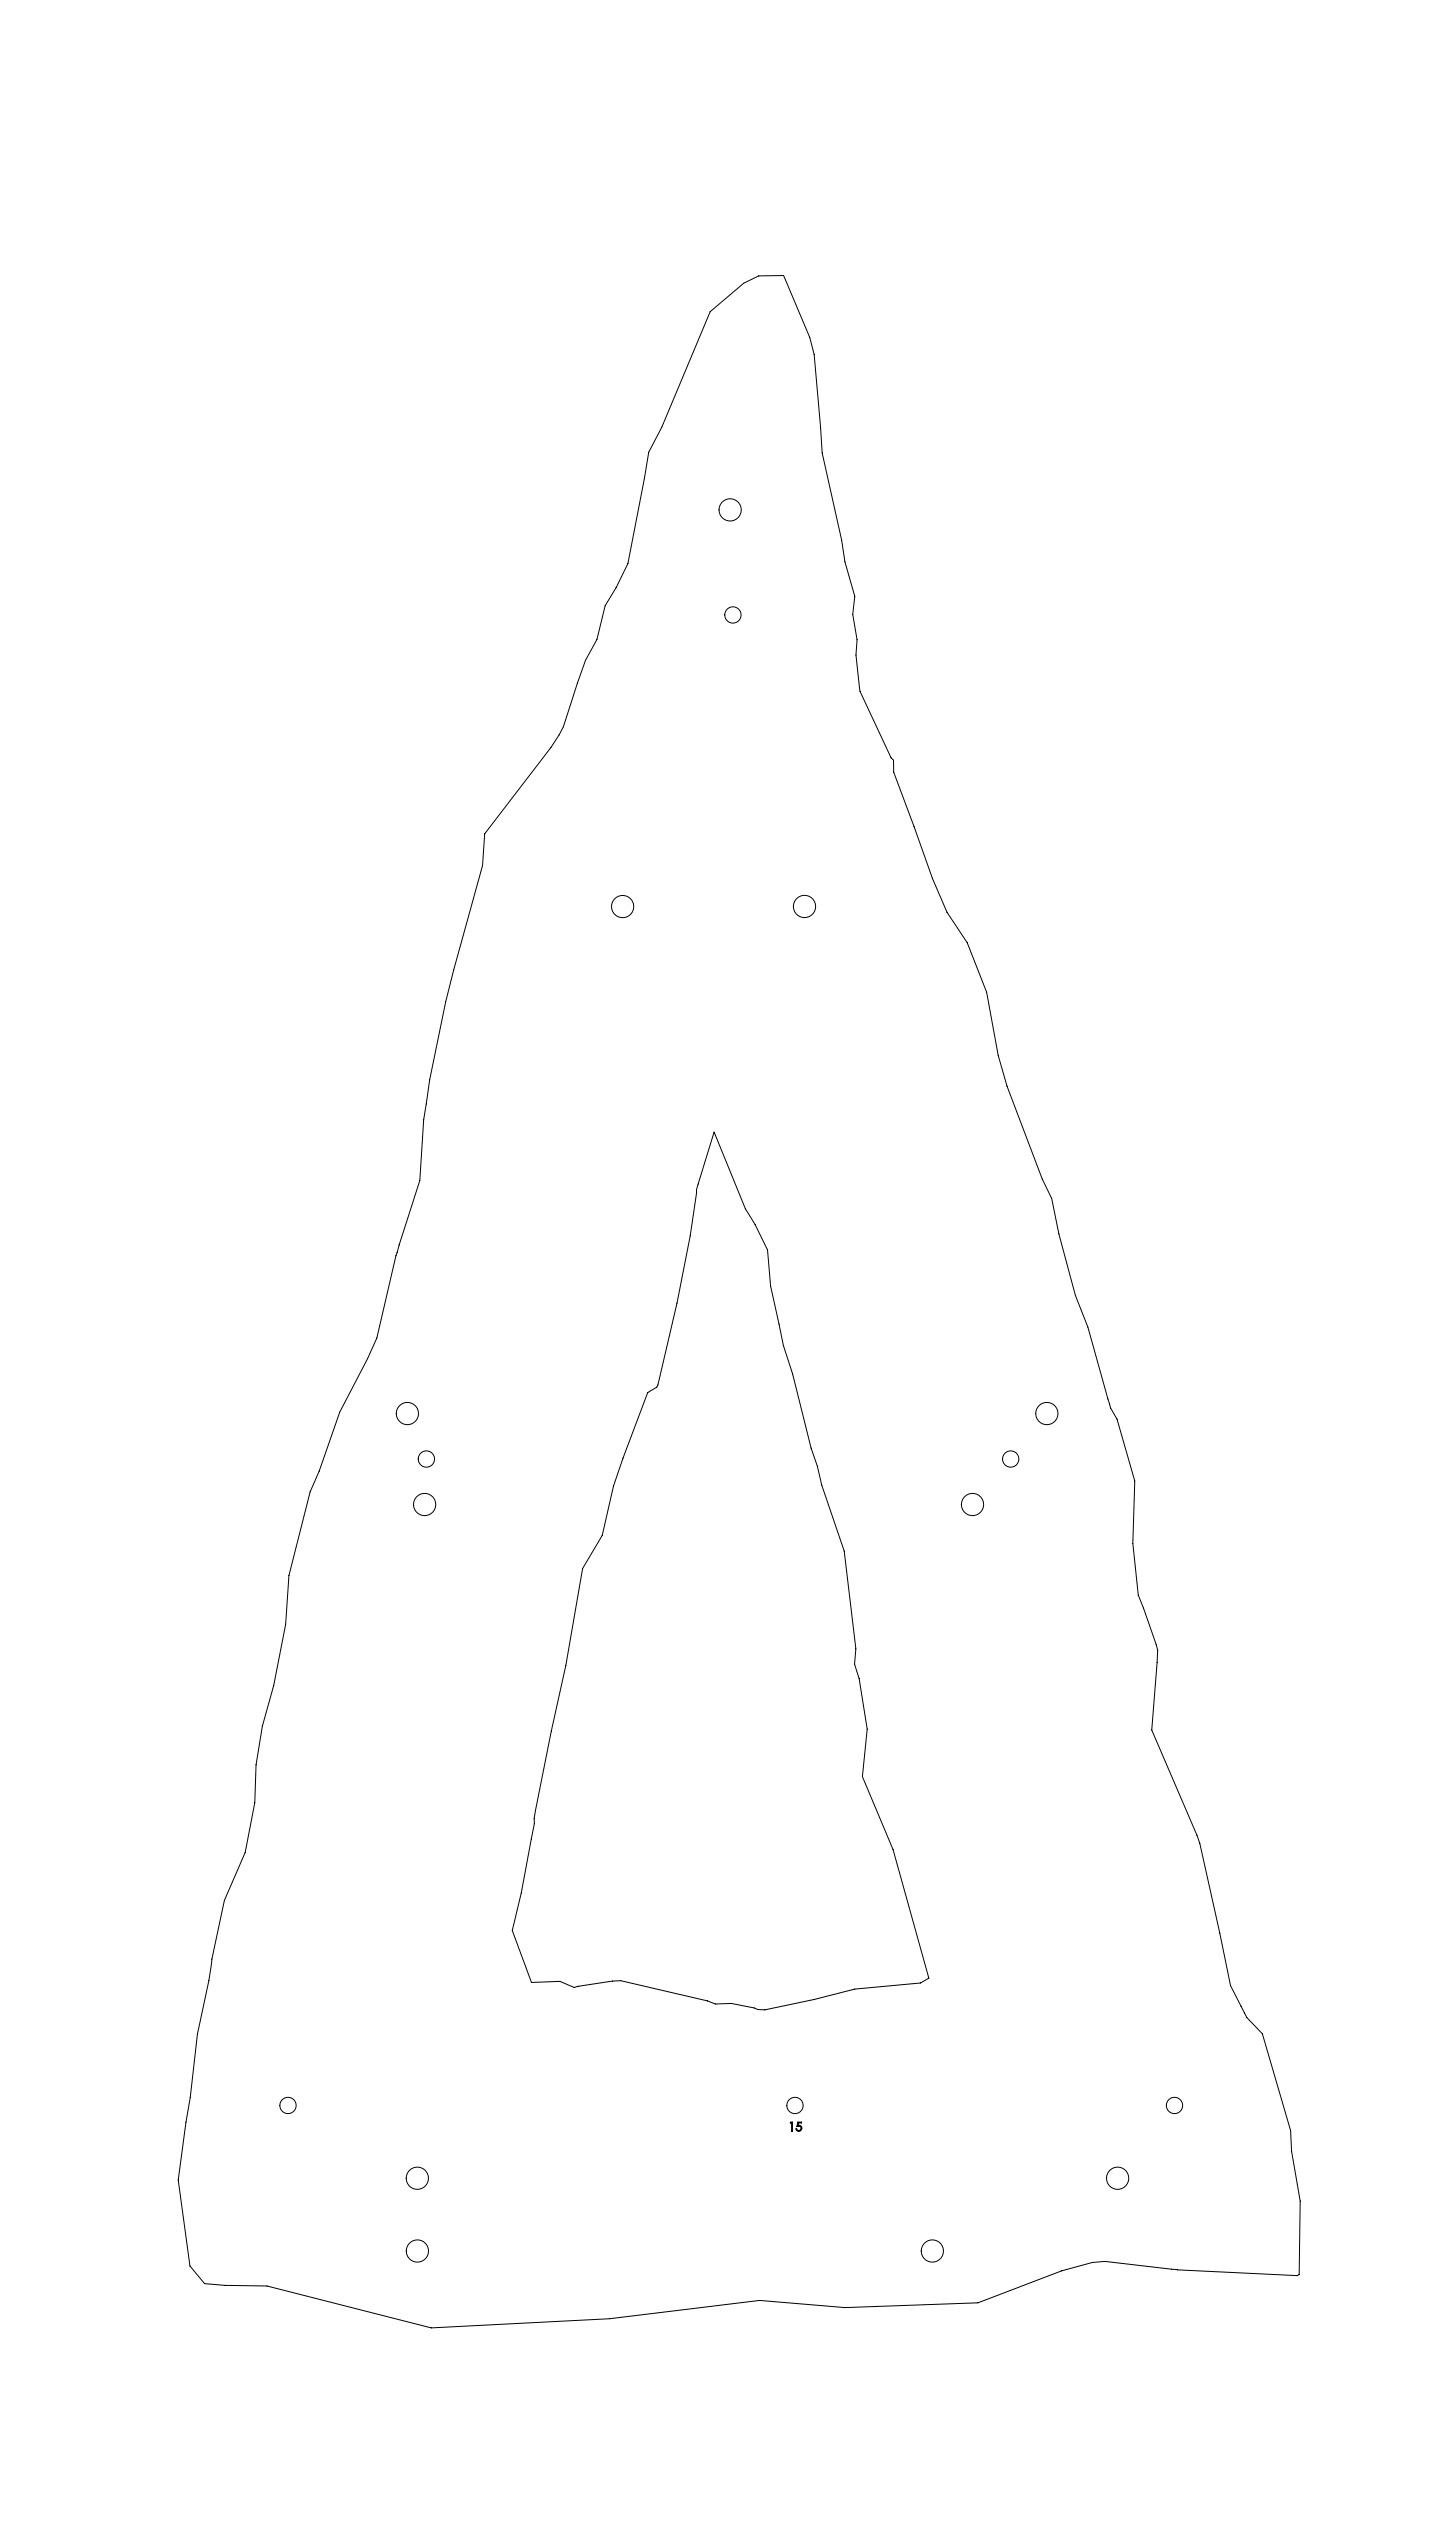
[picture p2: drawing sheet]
<svg xmlns="http://www.w3.org/2000/svg" width="800mm" height="1400mm" viewBox="0 0 800 1400" stroke-linecap="round" stroke-linejoin="round" font-family="sans-serif">
<g fill="none" stroke="#000" stroke-width=".55">
<path d="M390 171l19-15 8-4 14-1 14 34 3 10 4 54 11 48 2 12 5 19-1 10 2 14v8l2 20 17 37 1 1v6l22 59 8 18 11 17 10 27 7 35 5 17 19 51 5 11 4 19 9 34 7 17 13 45 3 6 10 34-1 34 3 29 11 30-4 44 27 62 17 78 9 18 8 9 16 53v11l5 28-1 40-1 1-65-3-40-5-7 1-17 4-46 18-73 2-47-4-83 11-98 5-90-23-23-1-11-1-9-9-6-48 7-45 4-35 14-73 12-27 5-27 1-21 3-21 6-23 7-33 2-27 12-46 5-11 11-33 15-29 5-12a624 624 0 0 1 24-86 496 496 0 0 1 18-116l16-57 1-18 37-47 7-12 12-36 6-11 5-19 6-10 6-13 12-61 7-14zM393 622l17 42 5 9 7 14 2 20 7 33 5 15 10 41 3 10 3 10 12 37 7 53-1 9 2 8 5 27-3 27 17 40 20 70-5 3-36 3-22 6-27 6h-4l-15-4-9 1-4-2-48-11h-4l-21 3-8-3-16 1-10-29 5-21 7-38v-7l9-43 8-37 9-53 11-18 6-27 19-52 5-3a841 841 0 0 0 22-108zM435 1166h1v5h-1v-4h-1zM439 1166h2v1h-2v1a1.7 1.7 0 0 1 2 1 1.7 1.7 0 0 1-1 2 1.7 1.7 0 0 1-2-1 1.5 1.5 0 0 0 1 1 1.5 1.5 0 0 0 1-1v-1h-2z"/>
<circle cx="401" cy="280" r="6"/>
<circle cx="403" cy="338" r="5"/>
<circle cx="342" cy="498" r="6"/>
<circle cx="442" cy="498" r="6"/>
<circle cx="224" cy="777" r="6"/>
<circle cx="576" cy="777" r="6"/>
<circle cx="234" cy="802" r="4"/>
<circle cx="556" cy="802" r="5"/>
<circle cx="233" cy="827" r="6"/>
<circle cx="535" cy="827" r="6"/>
<circle cx="158" cy="1157" r="4"/>
<circle cx="437" cy="1157" r="4"/>
<circle cx="646" cy="1157" r="4"/>
<circle cx="229" cy="1197" r="6"/>
<circle cx="615" cy="1197" r="6"/>
<circle cx="229" cy="1237" r="6"/>
<circle cx="513" cy="1237" r="6"/>
</g>
</svg>
